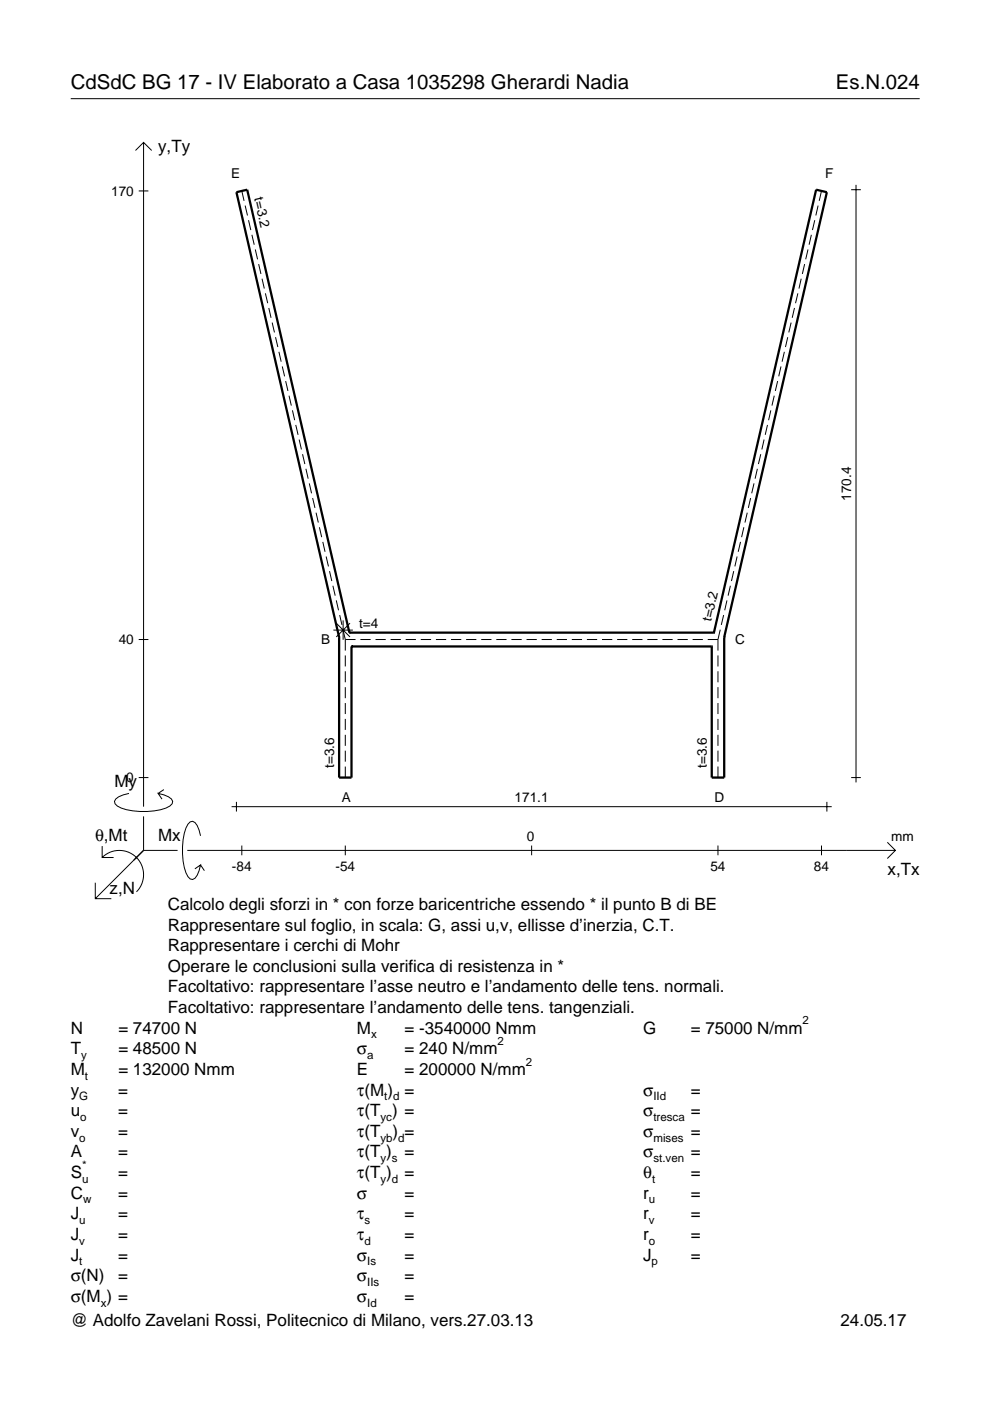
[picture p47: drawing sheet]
<svg xmlns="http://www.w3.org/2000/svg" width="210mm" height="297mm" viewBox="0 0 210 297" stroke-linecap="round" stroke-linejoin="round" font-family="sans-serif">
<defs><g id="words">
<g font-size="4.3">
<text x="15" y="18.9">CdSdC BG 17 - IV Elaborato a Casa 1035298 Gherardi Nadia</text>
<text x="177.2" y="18.9">Es.N.024</text>
</g>
<g font-size="3.6">
<text x="33.5" y="32.3">y,Ty</text>
<text x="24.3" y="166.9">My</text>
<text x="20.1" y="178.2">θ,Mt</text>
<text x="33.5" y="178.2">Mx</text>
<text x="188.2" y="185.5">x,Tx</text>
<text x="23.2" y="189.6">z,N</text>
<text x="35.6" y="192.9">Calcolo degli sforzi in * con forze baricentriche essendo * il punto B di BE</text>
<text x="35.6" y="197.3">Rappresentare sul foglio, in scala: G, assi u,v, ellisse d’inerzia, C.T.</text>
<text x="35.6" y="201.7">Rappresentare i cerchi di Mohr</text>
<text x="35.6" y="206">Operare le conclusioni sulla verifica di resistenza in *</text>
<text x="35.6" y="210.4">Facoltativo: rappresentare l’asse neutro e l’andamento delle tens. normali.</text>
<text x="35.6" y="214.8">Facoltativo: rappresentare l’andamento delle tens. tangenziali.</text>
<text x="15" y="219.2">N</text>
<text x="25.1" y="219.2">= 74700 N</text>
<text x="75.7" y="219.2">M</text>
<text x="85.8" y="219.2">= -3540000 Nmm</text>
<text x="136.4" y="219.2">G</text>
<text x="146.5" y="219.2">= 75000 N/mm</text>
<text x="15" y="227.9">M</text>
<text x="15" y="223.5">T</text>
<text x="25.1" y="223.5">= 48500 N</text>
<text x="25.1" y="227.9">= 132000 Nmm</text>
<text x="75.7" y="223.5">σ</text>
<text x="75.7" y="227.9">E</text>
<text x="85.8" y="223.5">= 240 N/mm</text>
<text x="85.8" y="227.9">= 200000 N/mm</text>
<text x="15" y="232.3">y</text>
<text x="25.1" y="232.3">=</text>
<text x="75.7" y="232.3">τ(M ) =</text>
<text x="136.4" y="232.3">σ</text>
<text x="146.5" y="232.3">=</text>
<text x="15" y="236.7">u</text>
<text x="25.1" y="236.7">=</text>
<text x="75.7" y="236.7">τ(T ) =</text>
<text x="136.4" y="236.7">σ</text>
<text x="146.5" y="236.7">=</text>
<text x="15" y="245.4">A</text>
<text x="15" y="241">v</text>
<text x="25.1" y="241">=</text>
<text x="25.1" y="245.4">=</text>
<text x="75.7" y="245.4">τ(T )</text>
<text x="75.7" y="241">τ(T</text>
<text x="83.3" y="241">) =</text>
<text x="85.8" y="245.4">=</text>
<text x="136.4" y="241">σ</text>
<text x="136.4" y="245.4">σ</text>
<text x="146.5" y="241">=</text>
<text x="146.5" y="245.4">=</text>
<text x="15" y="249.8">S</text>
<text x="25.1" y="249.8">=</text>
<text x="75.7" y="249.8">τ(T )</text>
<text x="85.8" y="249.8">=</text>
<text x="136.4" y="249.8">θ</text>
<text x="146.5" y="249.8">=</text>
<text x="15" y="254.2">C</text>
<text x="25.1" y="254.2">=</text>
<text x="75.7" y="254.2">σ</text>
<text x="85.8" y="254.2">=</text>
<text x="136.4" y="254.2">r</text>
<text x="146.5" y="254.2">=</text>
<text x="15" y="262.9">J</text>
<text x="15" y="258.5">J</text>
<text x="25.1" y="262.9">=</text>
<text x="25.1" y="258.5">=</text>
<text x="75.7" y="262.9">τ</text>
<text x="75.7" y="258.5">τ</text>
<text x="85.8" y="262.9">=</text>
<text x="85.8" y="258.5">=</text>
<text x="136.4" y="262.9">r</text>
<text x="136.4" y="258.5">r</text>
<text x="146.5" y="262.9">=</text>
<text x="146.5" y="258.5">=</text>
<text x="15" y="267.3">J</text>
<text x="25.1" y="267.3">=</text>
<text x="75.7" y="267.3">σ</text>
<text x="85.8" y="267.3">=</text>
<text x="136.4" y="267.3">J</text>
<text x="146.5" y="267.3">=</text>
<text x="15" y="271.7">σ(N)</text>
<text x="25.1" y="271.7">=</text>
<text x="75.7" y="271.7">σ</text>
<text x="85.8" y="271.7">=</text>
<text x="15" y="276">σ(M ) =</text>
<text x="15" y="281.2">@ Adolfo Zavelani Rossi, Politecnico di Milano, vers.27.03.13</text>
<text x="75.7" y="276">σ</text>
<text x="85.8" y="276">=</text>
<text x="178.2" y="281.2">24.05.17</text>
</g>
<g font-size="2.9">
<text x="23.6" y="41.5">170</text>
<text x="49" y="37.7">E</text>
<text x="174.9" y="37.7">F</text>
<text x="53.9" y="42" transform="rotate(77 53.9 42)">t=3.2</text>
<text x="180.5" y="106.1" transform="rotate(-90 180.5 106.1)">170.4</text>
<text x="150.8" y="131.9" transform="rotate(-77 150.8 131.9)">t=3.2</text>
<text x="25.2" y="136.6">40</text>
<text x="68.1" y="136.5">B</text>
<text x="76.1" y="133.1">t=4</text>
<text x="155.9" y="136.5">C</text>
<text x="26.8" y="165.9">0</text>
<text x="70.9" y="162.8" transform="rotate(-90 70.9 162.8)">t=3.6</text>
<text x="149.9" y="162.8" transform="rotate(-90 149.9 162.8)">t=3.6</text>
<text x="72.5" y="169.9">A</text>
<text x="109.1" y="170">171.1</text>
<text x="151.5" y="169.9">D</text>
<text x="111.7" y="178.2">0</text>
<text x="189" y="178.2">mm</text>
<text x="49.2" y="184.7">-84</text>
<text x="71.1" y="184.7">-54</text>
<text x="150.6" y="184.7">54</text>
<text x="172.6" y="184.7">84</text>
</g>
<g font-size="2.4">
<text x="78.7" y="220.2">x</text>
<text x="105.5" y="221.5">2</text>
<text x="170.2" y="217.2">2</text>
<text x="17.2" y="224.5">y</text>
<text x="77.9" y="224.5">a</text>
<text x="111.5" y="225.9">2</text>
<text x="16.8" y="233.3">G</text>
<text x="18" y="228.9">t</text>
<text x="81.5" y="233.3">t d</text>
<text x="138.5" y="233.3">IId</text>
<text x="17" y="237.7">o</text>
<text x="80.7" y="237.7">yc</text>
<text x="138.5" y="237.7">tresca</text>
<text x="16.8" y="242">o</text>
<text x="80.7" y="242">yb d</text>
<text x="138.5" y="242">mises</text>
<text x="17.4" y="250.8">u</text>
<text x="17.4" y="247.8">*</text>
<text x="80.7" y="250.8">y d</text>
<text x="80.7" y="246.4">y s</text>
<text x="138.2" y="250.8">t</text>
<text x="138.5" y="246.4">st.ven</text>
<text x="17.6" y="255.2">w</text>
<text x="137.6" y="255.2">u</text>
<text x="16.8" y="263.9">v</text>
<text x="16.8" y="259.5">u</text>
<text x="77.3" y="263.9">d</text>
<text x="77.3" y="259.5">s</text>
<text x="137.6" y="263.9">o</text>
<text x="137.6" y="259.5">v</text>
<text x="16.8" y="268.3">t</text>
<text x="77.9" y="268.3">Is</text>
<text x="138.2" y="268.3">p</text>
<text x="77.9" y="272.7">IIs</text>
<text x="21.4" y="277">x</text>
<text x="77.9" y="277">Id</text>
</g>
</g></defs>
<g fill="none" stroke="#000" stroke-width=".21">
<path d="M15 20.9h180M28.7 31.9l1.7-1.7 1.8 1.7M30.4 30.2v140.8M181.5 39.2v126.7M29.4 40.5h2.1M51.3 40.5l.4 2.1M52 43.6l.5 2.1M52.7 46.7l.5 2.1M53.4 49.8l.5 2.1M54.1 52.9l.5 2.1M54.8 56l.5 2.1M55.6 59.1l.4 2.1"/>
<path d="M169.9 59.1l-.5 2.1M170.6 56l-.5 2.1M171.3 52.9l-.5 2.1M172 49.8l-.5 2.1M172.7 46.7l-.4 2.1M173.5 43.6l-.5 2.1M174.2 40.5l-.5 2.1M180.5 40.2h2M56.3 62.2l.5 2.1M57 65.3l.5 2.1M57.7 68.4l.5 2.1M58.4 71.5l.5 2.1"/>
<path d="M59.1 74.6l.5 2.1M59.8 77.7l.5 2.1M165.6 77.7l-.5 2.1M166.3 74.6l-.5 2.1M167 71.5l-.5 2.1M167.7 68.4l-.5 2.1M168.4 65.3l-.4 2.1M169.2 62.2l-.5 2.1M60.6 80.8l.4 2.1M61.3 83.9l.5 2.1M62 87l.5 2.1M62.7 90.1l.5 2.1"/>
<path d="M63.4 93.2l.5 2.1M64.1 96.3l.5 2.1M64.9 99.4l.4 2.1M160.6 99.4l-.5 2.1M161.3 96.3l-.5 2.1M162 93.2l-.5 2.1M162.7 90.1l-.5 2.1M163.4 87l-.4 2.1M164.2 83.9l-.5 2.1M164.9 80.8l-.5 2.1M65.6 102.5l.5 2.1M66.3 105.6l.5 2.1"/>
<path d="M67 108.7l.5 2.1M67.7 111.8l.5 2.1M68.4 114.9l.5 2.1M69.1 118l.5 2.1M156.3 118l-.5 2.1M157 114.9l-.5 2.1M157.7 111.8l-.5 2.1M158.4 108.7l-.5 2.1M159.1 105.6l-.4 2.1M159.9 102.5l-.5 2.1M29.4 135.6h2.1M69.9 121.1l.4 2.1"/>
<path d="M70.6 124.2l.5 2.1M70.7 133.6h4.1M71.3 132.1l2.9 2.9M71.3 127.3l.5 2.1M72 130.4l.5 2.1M72.7 133.5l.5 2.1M72.7 131.5v4.2M73.2 135.6h2.2M73.2 135.6v2.3M73.2 139v2.3M74.2 132.1l-2.9 2.9M76.4 135.6h2.2"/>
<path d="M79.6 135.6h2.2M82.8 135.6h2.2M86 135.6h2.2M89.2 135.6h2.2M92.4 135.6h2.2M95.6 135.6h2.2M98.8 135.6h2.2M102 135.6h2.2M105.2 135.6h2.2M108.4 135.6h2.2M111.6 135.6h2.2M114.8 135.6h2.2"/>
<path d="M118 135.6h2.2M121.2 135.6h2.2M124.4 135.6h2.2M127.6 135.6h2.2M130.8 135.6h2.2M134 135.6h2.2M137.2 135.6h2.2M140.4 135.6h2.2M143.6 135.6h2.2M146.8 135.6h2.2M150.1 135.6h2.1M152.2 135.6v2.3"/>
<path d="M152.2 139v2.3M152.7 133.5l-.5 2.1M153.4 130.4l-.5 2.1M154.1 127.3l-.4 2.1M154.9 124.2l-.5 2.1M155.6 121.1l-.5 2.1M73.2 142.3v2.4M73.2 145.7v2.3M73.2 149.1v2.3M73.2 152.4v2.4M73.2 155.8v2.3M73.2 159.2v2.3"/>
<path d="M152.2 142.3v2.4M152.2 145.7v2.3M152.2 149.1v2.3M152.2 152.4v2.4M152.2 155.8v2.3M152.2 159.2v2.3M21.7 179.4v2.4h2.4M27.3 168.2a3.6 3.6 0 0 0-3 1.7l.1 .5a5.6 5.6 0 0 0 3.8 1.5 13.4 13.4 0 0 0 7.8-1l.5-.5 .1-.5a3.6 3.6 0 0 0-3.1-1.7l.8 1.2M29.4 164.9h2.1M30.4 173.1v7.2M34.7 167.4l-1.2 .8M42.5 177.2a3.6 3.6 0 0 0-1.7-3.1l-.5 .2a5.7 5.7 0 0 0-1.5 3.7 13.3 13.3 0 0 0 1 7.9l.5 .5 .5 .1a3.6 3.6 0 0 0 1.7-3.1l-1.2 .8"/>
<path d="M49.1 171h127.2M50.1 170v2.1M51.3 179.3v2M73.2 162.5v2.4M73.2 179.3v2M112.7 179.3v2M152.2 162.5v2.4M152.2 179.3v2M174.2 179.3v2M175.3 170v2.1M180.5 164.9h2M188.1 178.6l1.7 1.7-1.7 1.7"/>
<path d="M20.2 187.2v3.3h3.4M21.7 181.8a5.1 5.1 0 0 1 7.2 0 5.1 5.1 0 0 1 0 7.3M30.4 180.3l-10.2 10.2M30.4 180.3h7.2M39.7 180.3h150.1M42.5 183.4l.8 1.2"/>
</g>
<path d="M71.9 135.1h.1M71.9 135.1v29.8h2.6v-27.8M74.1 134.1h.1M74.1 134.1h77.3M74.1 134.1l-21.7-93.9-2.3 .6 21.8 94.3M74.5 137.1h.1M74.5 137.1h76.4M150.9 137.1h.1M151.4 134.1h.1M151.4 134.1l21.6-93.9 2.3 .6-21.8 94.3M153.5 135.1h.1M153.5 135.1v29.8h-2.6v-27.8" fill="none" stroke="#000" stroke-width=".48"/>
<use href="#words"/>
</svg>
